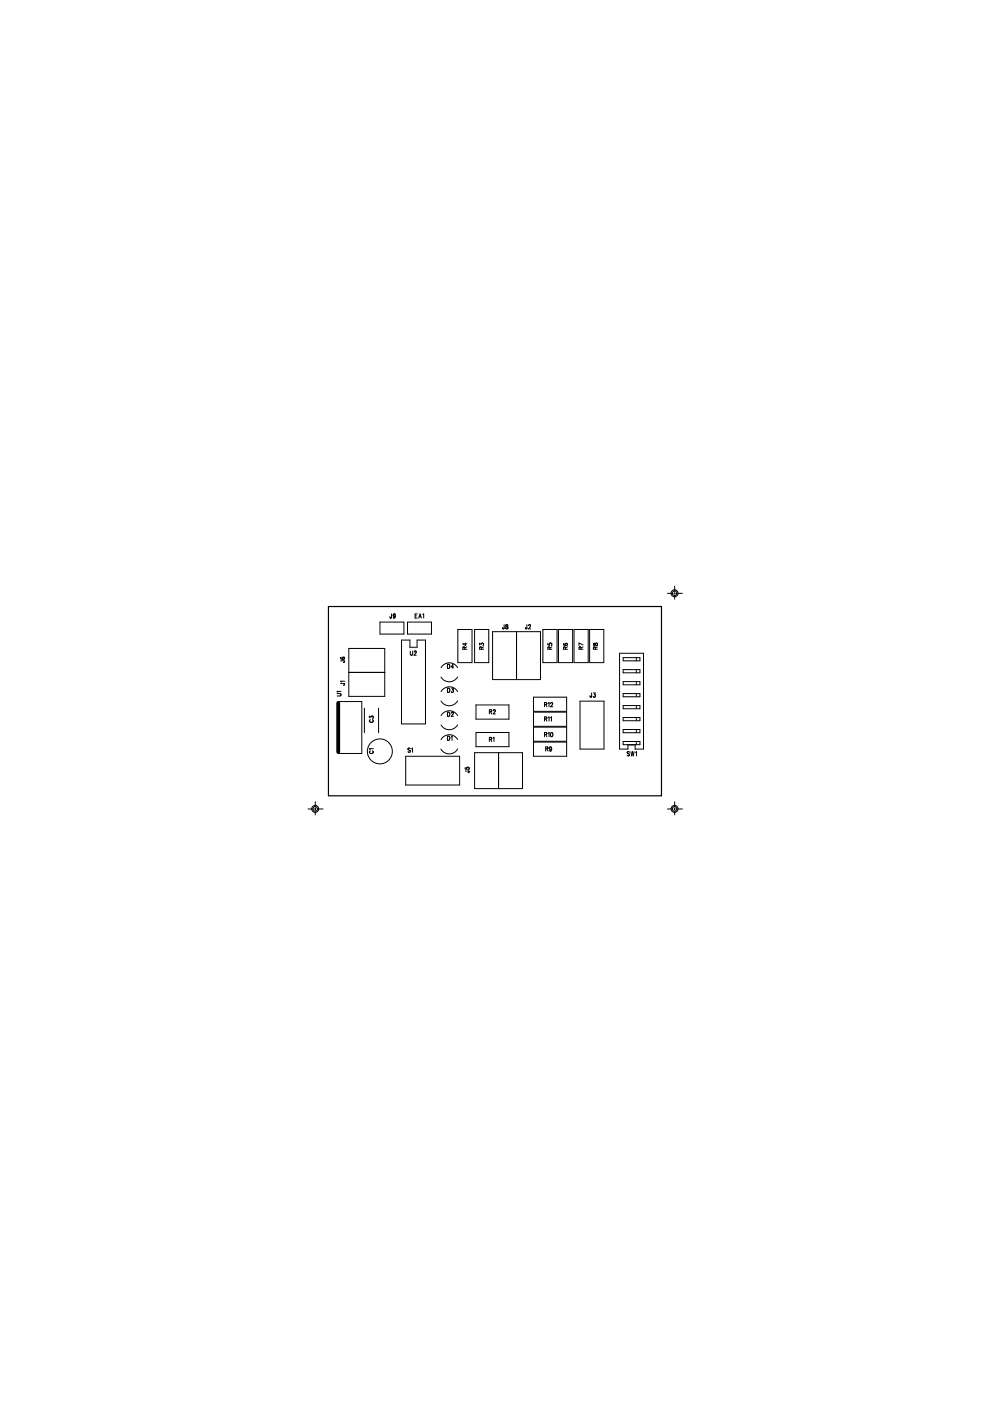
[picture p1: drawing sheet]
<svg xmlns="http://www.w3.org/2000/svg" width="210mm" height="297mm" viewBox="0 0 210 297" stroke-linecap="round" stroke-linejoin="round" font-family="sans-serif">
<g fill="none" stroke="#000" stroke-width=".21">
<path d="M72.3 139.3v.4l.5 .1M72.6 139.4h.4a.24 .24 0 0 1-.2 .4 .24 .24 0 0 1-.2-.4zM72.8 139.3h.1M74 137.5h7.6v10.1h-7.6zM80.6 131.9h5v2.5h-5zM83 130.2v.8h-.2l-.1-.2M83.6 130.7h.1M83.6 130.2h.1M83.6 130.2l.2 .1v.6l-.2 .1-.2-.1M83.6 130.2l-.2 .2 .2 .3M83.8 130.6l-.2 .1M85.1 135.7h1.8v1.5h1.5v-1.5h1.8v17.8h-5.1z"/>
<path d="M86.4 131.9h5.1v2.5h-5.1zM87 138v.7l.2 .2 .3-.1v-.8M87.8 138.2a.21 .21 0 0 1 .3-.2 .21 .21 0 0 1 .1 .4l-.4 .5h.5M88 130.6h.3M88.5 130.2h-.5v.8h.5M88.8 131l.3-.8 .2 .8M88.9 130.8h.3M89.7 130.3l.1-.1v.8M97.1 133.5h3v7h-3zM98.6 137.7l-.1-.5h-.3l-.1 .5h.9M98.7 136.3v.5l-.6-.3h.9M99 137.1l-.4 .3"/>
<path d="M100.6 133.5h3v7h-3zM101.7 136.8v-.4l.3 .2 .3-.3 .2 .3-.1 .2M102.1 137.7v-.5h-.3l-.1 .5h.8M102.5 137.1l-.4 .3M104.4 133.9h10.2v10.2h-10.2zM106.9 132.4v.9h-.2l-.1-.3M107.3 132.5v.2l.4 .3a.24 .24 0 0 1-.2 .3 .24 .24 0 0 1-.3-.3l.5-.3v-.2zM109.5 133.9v10.2M111.7 132.4v.9h-.2l-.1-.3M112.1 132.7l.1-.3 .3 .1v.3l-.4 .5h.4M115.1 133.5h3v7h-3zM116.2 136.4v.3l.3 .1v-.4h.4l.1 .3-.1 .1"/>
<path d="M116.6 137.7l-.1-.5h-.3v.5h.8M117 137.1l-.4 .3M118.4 133.5h3v7h-3zM119.6 136.4l-.1 .3 .6 .1M119.9 137.7l-.1-.5h-.3v.5h.8M120.3 137.1l-.4 .3M121.7 133.5h3v7h-3zM123.2 137.7l-.1-.5h-.2l-.1 .5h.8M123.6 136.7l-.8-.4v.5M123.6 137.1l-.4 .3M125 133.5h3v7h-3zM125.9 136.4v.4h.2a.35 .35 0 0 1 .2-.4 .35 .35 0 0 1 .4 0v.4a.35 .35 0 0 1-.4 0 .35 .35 0 0 1-.2-.4z"/>
<path d="M126.2 137.7v-.5h-.3l-.1 .5h.9M126.7 137.1l-.5 .3M131.4 138.5h5v20.3h-1.7v-.9h-1.6v.9h-1.7zM132.1 139.4h3.6v.7h-3.6zM134.9 139.6v.5M141.5 125.8h1.2M142.9 125.8h.3M143 124.3v1.1M143 125.7v.2M143 126.2v.8M143.4 125.8h1.3M71.5 147.1h.6l.2 .2-.2 .3h-.6"/>
<path d="M71.7 148.7h5v11.1h-5zM72.2 140.1h.8l.1 .1M72.2 144.9h.8l.1 .2-.2 .2M72.3 146.6h-.8l.1 .2M72.8 140.4h.1M72.8 145.3h.1M73.1 140.2v.1M73.1 144.4h-.9l.2 .2M73.1 140.3l-.2 .1M74 142.6h7.6M77.3 150.1v5.2M78.5 159.2l-.1 .1a.38 .38 0 0 0 .3 .5 .38 .38 0 0 0 .4-.5l-.1-.1"/>
<path d="M78.5 152.6l-.1 .1a.38 .38 0 0 0 .3 .5 .38 .38 0 0 0 .4-.5l-.1-.1M78.7 151.9v.1l-.4-.2v.4M78.7 151.8l.4 .1 .1 .2-.2 .2M78.7 151.8v.1M79.2 158.7h-.9l.2 .2M80.3 150.1v5.2M87 158.7l-.2-.1-.3 .1 .5 .7-.2 .1-.3-.1M87.3 158.8l.2-.2v.9M93.5 156.8a2.03 2.03 0 0 1 3.5 0M93.5 151.7a2.03 2.03 0 0 1 3.5 0M93.5 153.7a2.03 2.03 0 0 0 3.5 0M93.5 146.6a2.03 2.03 0 0 1 3.5 0"/>
<path d="M93.5 148.6a2.03 2.03 0 0 0 3.5 0M93.5 141.5a2.03 2.03 0 0 1 3.5 0M93.5 143.5a2.03 2.03 0 0 0 3.5 0M94.9 151a.45 .45 0 0 1 .5 .4 .45 .45 0 0 1-.5 .5zM94.9 140.8a.45 .45 0 0 1 .5 .5 .45 .45 0 0 1-.5 .4zM94.9 145.9a.45 .45 0 0 1 .5 .5 .45 .45 0 0 1-.5 .4zM94.9 156.1a.45 .45 0 0 1 .5 .4 .45 .45 0 0 1-.5 .5zM95.7 156.2l.1-.1v.9M95.7 151.2a.21 .21 0 0 1 .3-.2 .21 .21 0 0 1 .1 .3l-.4 .6h.4M95.8 145.9h.3l-.2 .3 .2 .1v.4l-.3 .1-.1-.2M96.2 141.4h-.5l.3-.6v.9M97 158.8a2.04 2.04 0 0 1-3.5 0"/>
<path d="M100.6 159.6h10.2v7.6h-10.2zM100.9 155.3h7v3h-7zM100.9 149.5h7v3h-7zM103.8 150.9h.4v-.3l-.4-.1v.9M103.8 156.7h.4v-.3l-.4-.1v.9M104 156.7l.3 .5M104 150.9l.3 .5M104.6 156.5l.1-.2v.9M104.6 150.7a.21 .21 0 0 1 .3-.2 .21 .21 0 0 1 .1 .3l-.4 .6h.4M105.7 159.6v7.6M113.1 154.2h7v3h-7zM113.1 147.8h7v3h-7z"/>
<path d="M113.1 151h7v3h-7zM113.1 157.3h7v3h-7zM115.4 155.7h.5v-.3l-.5-.1v.9M115.4 152.4h.5v-.3l-.5-.1v.9M115.4 149.4l.5-.1v-.3h-.5v.8M115.7 158.8l.4-.1 .1-.3h-.5v.8M115.7 155.7l.3 .5M115.7 152.4l.3 .5M115.7 149.4l.3 .4M116 158.8l.2 .4M116.2 155.5l.2-.2v.9M116.2 149.1l.2-.1v.8"/>
<path d="M116.2 152.2l.2-.2v.9M116.7 152.2l.2-.2v.9M116.8 149.2a.25 .25 0 0 1 .3-.2 .25 .25 0 0 1 0 .4l-.4 .4h.5M116.8 155.3a.4 .4 0 0 1 .4 .5 .4 .4 0 0 1-.4 .4l-.1-.4zM117 158.7l-.2 .5-.3-.1M123 148.7h5.1v10.1h-5.1zM125.4 146.9v.8l-.2 .1-.1-.3M125.8 146.9h.4l-.2 .4a.26 .26 0 0 1 .2 .4 .26 .26 0 0 1-.4-.1M132.1 142h3.6v.6h-3.6zM132.1 144.5h3.6v.7h-3.6zM132.1 147.1h3.6v.6h-3.6zM132.1 149.6h3.6v.7h-3.6z"/>
<path d="M132.1 152.1h3.6v.7h-3.6zM132.1 154.7h3.6v.6h-3.6zM132.1 157.2h3.6v.7h-3.6zM133.5 159.5l-.2-.1-.3 .1 .5 .5-.2 .3-.3-.2M133.8 159.4l.1 .9 .2-.9 .2 .9 .2-.9M134.8 159.5l.2-.1v.9M134.9 142.1v.5M134.9 144.7v.5M134.9 147.1v.6M134.9 149.7v.5M134.9 152.3v.5M134.9 154.8v.5"/>
<path d="M134.9 157.3v.5M65.3 171.5h1.2M66.7 171.5h.3M66.8 170v1.1M66.8 171.4v.2M66.8 171.9v.9M67.2 171.5h1.3M86 160.3h11.5v6.1h-11.5zM98.6 163.5h.8l.1 .1M98.6 162.7v.4h.4v-.4l.4 .1v.3h-.1M99.5 163.6h.1M99.5 163.6l-.3 .2"/>
<path d="M141.5 171.5h1.2M142.9 171.5h.3M143 170v1.1M143 171.4v.2M143 171.9v.9M143.4 171.5h1.3"/>
<circle cx="120.1" cy="136.6" r=".24"/>
<circle cx="143" cy="125.8" r=".49"/>
<circle cx="143" cy="125.8" r=".74"/>
<circle cx="80.5" cy="159.3" r="2.64"/>
<circle cx="116.7" cy="158.6" r=".26"/>
<circle cx="66.8" cy="171.5" r=".49"/>
<circle cx="66.8" cy="171.5" r=".74"/>
<circle cx="143" cy="171.5" r=".49"/>
<circle cx="143" cy="171.5" r=".74"/>
</g>
<path d="M71.7 149v10.5" fill="none" stroke="#000" stroke-width=".8"/>
<path d="M69.6 128.6h70.7v40.1h-70.7z" fill="none" stroke="#000" stroke-width=".25"/>
</svg>
